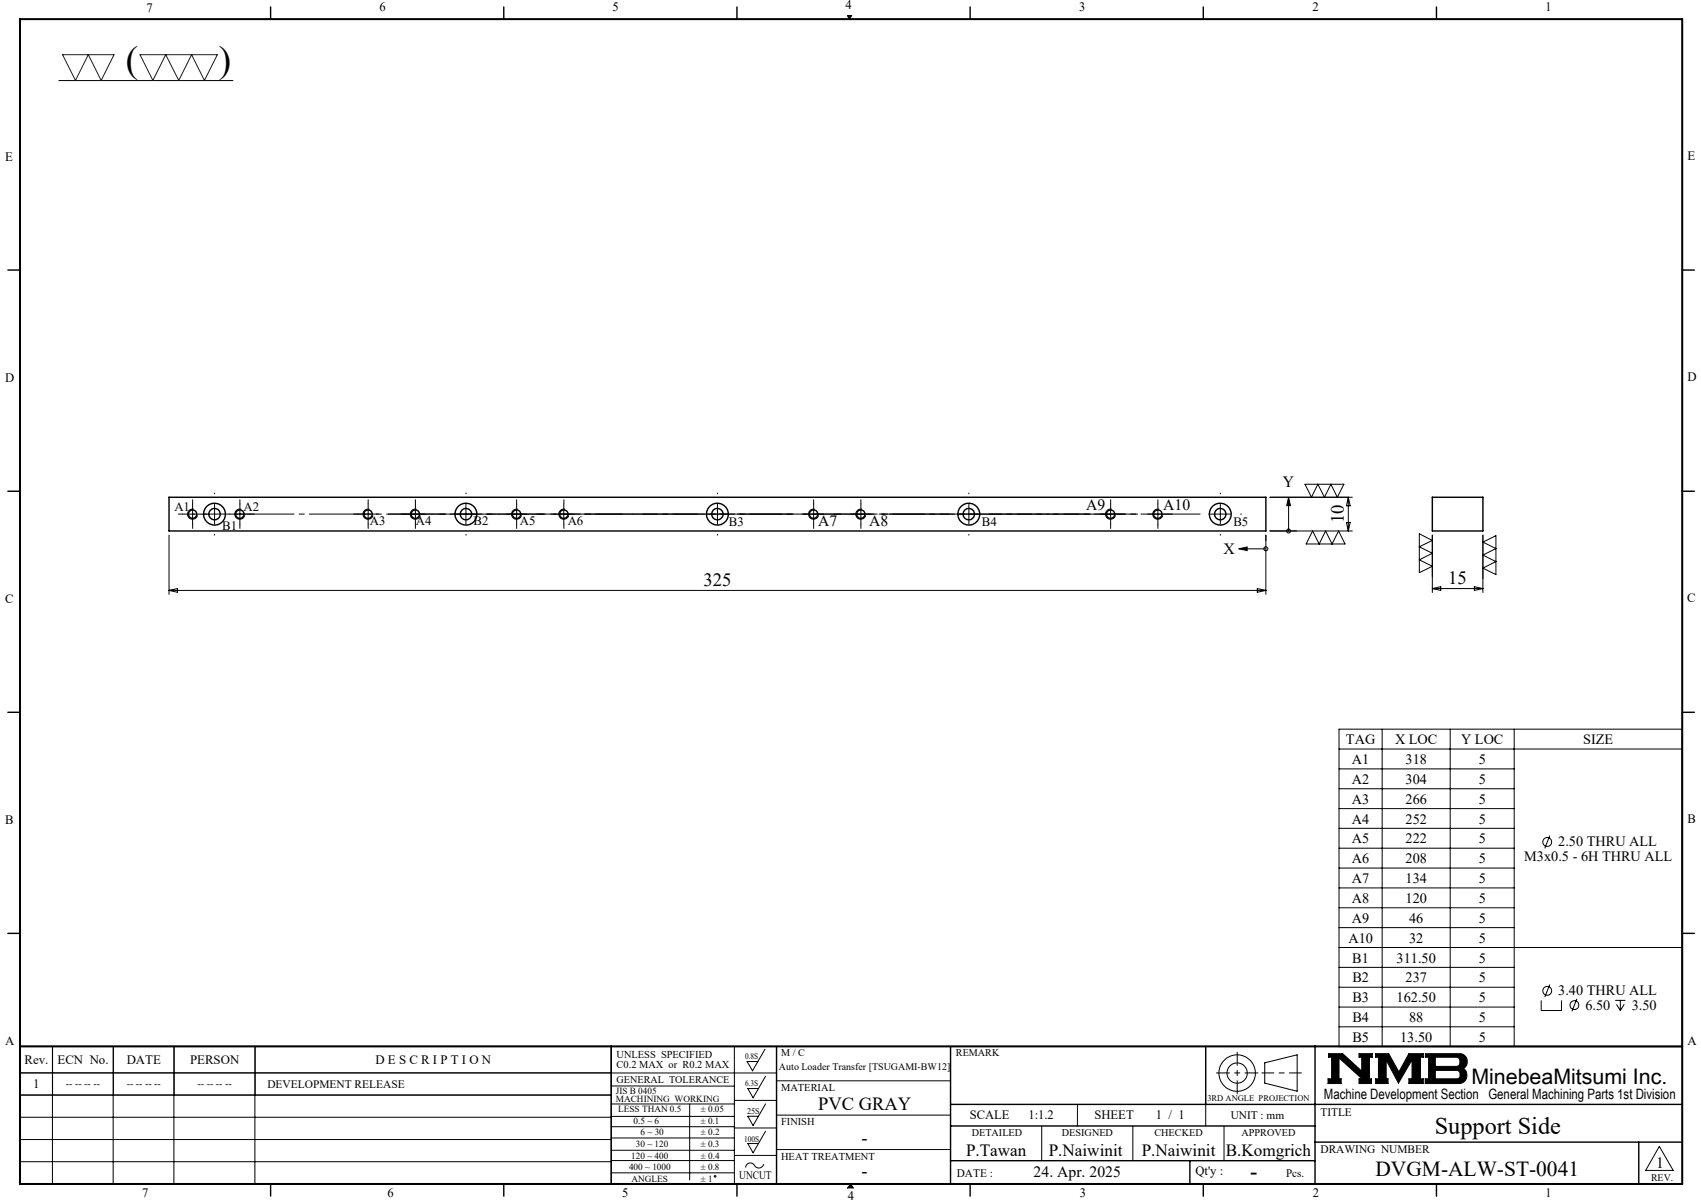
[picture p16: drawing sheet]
<svg xmlns="http://www.w3.org/2000/svg" width="420mm" height="297mm" viewBox="0 0 420 297" stroke-linecap="round" stroke-linejoin="round" font-family="sans-serif">
<defs><g id="words">
<g font-size="9.2">
<text x="31.1" y="17.7">(</text>
<text x="54" y="17.8">)</text>
</g>
<text font-size="6" x="354.3" y="280">Support Side</text>
<g font-size="5.3">
<text x="363.3" y="267.7">MinebeaMitsumi Inc.</text>
<text x="339.6" y="290.4">DVGM-ALW-ST-0041</text>
</g>
<text font-size="4.9" x="308.8" y="290.9">-</text>
<g font-size="4.6">
<text x="331.8" y="129.2" transform="rotate(-90 331.8 129.2)">10</text>
<text x="173.7" y="144.6">325</text>
<text x="357.6" y="144.2">15</text>
<text x="202" y="274.1">PVC GRAY</text>
<text x="212.7" y="282.4">-</text>
<text x="212.8" y="290.6">-</text>
</g>
<g font-size="4.2">
<text x="238.5" y="285.5">P.Tawan</text>
<text x="258.9" y="285.5">P.Naiwinit</text>
<text x="281.9" y="285.5">P.Naiwinit</text>
<text x="302.7" y="285.5">B.Komgrich</text>
</g>
<g font-size="3.9">
<text x="316.8" y="120.2">Y</text>
<text x="202" y="129.9">A7</text>
<text x="214.6" y="129.9">A8</text>
<text x="268.2" y="126">A9</text>
<text x="287.2" y="126">A10</text>
<text x="302.1" y="136.7">X</text>
<text x="255.2" y="290.6">24. Apr. 2025</text>
<text x="408.9" y="288.2">1</text>
</g>
<g font-size="3.5">
<text x="332.3" y="183.7">TAG</text>
<text x="344.4" y="183.7">X LOC</text>
<text x="360.8" y="183.7">Y LOC</text>
<text x="390.9" y="183.7">SIZE</text>
<text x="333.8" y="188.7">A1</text>
<text x="347" y="188.7">318</text>
<text x="365.1" y="188.7">5</text>
<text x="333.8" y="193.5">A2</text>
<text x="347" y="193.5">304</text>
<text x="365.1" y="193.5">5</text>
<text x="333.8" y="198.4">A3</text>
<text x="333.8" y="203.3">A4</text>
<text x="347" y="198.4">266</text>
<text x="347" y="203.3">252</text>
<text x="365.1" y="198.4">5</text>
<text x="365.1" y="203.3">5</text>
<text x="333.8" y="208.2">A5</text>
<text x="347" y="208.2">222</text>
<text x="365.1" y="208.2">5</text>
<text x="384.7" y="209">2.50 THRU ALL</text>
<text x="333.8" y="213.1">A6</text>
<text x="347" y="213.1">208</text>
<text x="365.1" y="213.1">5</text>
<text x="376.4" y="212.5">M3x0.5 - 6H THRU ALL</text>
<text x="333.8" y="218">A7</text>
<text x="347" y="218">134</text>
<text x="365.1" y="218">5</text>
<text x="333.8" y="222.9">A8</text>
<text x="333.8" y="227.8">A9</text>
<text x="347" y="222.9">120</text>
<text x="347.9" y="227.8">46</text>
<text x="365.1" y="222.9">5</text>
<text x="365.1" y="227.8">5</text>
<text x="332.9" y="232.7">A10</text>
<text x="347.9" y="232.7">32</text>
<text x="365.1" y="232.7">5</text>
<text x="333.9" y="237.7">B1</text>
<text x="344.8" y="237.7">311.50</text>
<text x="365.1" y="237.7">5</text>
<text x="333.9" y="242.5">B2</text>
<text x="347" y="242.5">237</text>
<text x="365.1" y="242.5">5</text>
<text x="384.7" y="245.7">3.40 THRU ALL</text>
<text x="333.9" y="247.4">B3</text>
<text x="344.8" y="247.4">162.50</text>
<text x="365.1" y="247.4">5</text>
<text x="391.4" y="249.2">6.50</text>
<text x="402.9" y="249.2">3.50</text>
<text x="333.9" y="252.3">B4</text>
<text x="333.9" y="257.2">B5</text>
<text x="345.7" y="257.2">13.50</text>
<text x="347.9" y="252.3">88</text>
<text x="365.1" y="252.3">5</text>
<text x="365.1" y="257.2">5</text>
<text x="326.9" y="271.4">Machine Development Section General Machining Parts 1st Division</text>
</g>
<g font-size="3.2">
<text x="36.1" y="2.9">7</text>
<text x="93.7" y="2.8">6</text>
<text x="151.3" y="2.8">5</text>
<text x="208.8" y="2.2">4</text>
<text x="266.5" y="2.8">3</text>
<text x="324.1" y="2.8">2</text>
<text x="381.6" y="2.8">1</text>
<text x="1.3" y="39.8">E</text>
<text x="416.6" y="39.5">E</text>
<text x="1.3" y="94.3">D</text>
<text x="416.6" y="94.1">D</text>
<text x="43" y="126.1">A1</text>
<text x="54.9" y="130.9">B1</text>
<text x="60.2" y="126.1">A2</text>
<text x="91.3" y="129.5">A3</text>
<text x="102.7" y="129.5">A4</text>
<text x="116.9" y="129.7">B2</text>
<text x="128.3" y="129.5">A5</text>
<text x="140.2" y="129.5">A6</text>
<text x="180" y="129.9">B3</text>
<text x="242.4" y="129.9">B4</text>
<text x="304.5" y="129.9">B5</text>
<text x="1.3" y="148.9">C</text>
<text x="416.6" y="148.7">C</text>
<text x="1.3" y="203.6">B</text>
<text x="416.6" y="203.3">B</text>
<text x="416.6" y="258">A</text>
<text x="1.3" y="258.1">A</text>
<text x="6.1" y="262.7">Rev.</text>
<text x="14.2" y="262.7">ECN No.</text>
<text x="31.3" y="262.7">DATE</text>
<text x="46.9" y="262.7">PERSON</text>
<text x="92.7" y="262.7">D E S C R I P T I O N</text>
<text x="8.2" y="268.7">1</text>
<text x="239.4" y="276.2">SCALE</text>
<text x="253.9" y="276.2">1:1.2</text>
<text x="270.2" y="276.2">SHEET</text>
<text x="285.4" y="276.2">1 / 1</text>
<text x="295.2" y="290.1">Qt'y :</text>
<text x="35.1" y="295.5">7</text>
<text x="95.7" y="295.6">6</text>
<text x="153.6" y="295.6">5</text>
<text x="209.3" y="296.3">4</text>
<text x="266.6" y="295.6">3</text>
<text x="324.2" y="295.6">2</text>
<text x="381.6" y="295.6">1</text>
</g>
<g font-size="2.8">
<text x="66" y="268.6">DEVELOPMENT RELEASE</text>
<text x="326" y="275.4">TITLE</text>
<text x="303.9" y="276.2">UNIT : mm</text>
<text x="326" y="284.7">DRAWING NUMBER</text>
<text x="182.5" y="291.2">UNCUT</text>
<text x="236.3" y="290.7">DATE :</text>
<text x="317.6" y="290.6">Pcs.</text>
</g>
<g font-size="2.6">
<text x="152.2" y="261.3">UNLESS SPECIFIED</text>
<text x="152.2" y="263.7">C0.2 MAX or R0.2 MAX</text>
<text x="192.9" y="269.4">MATERIAL</text>
<text x="192.9" y="277.7">FINISH</text>
<text x="192.9" y="286.3">HEAT TREATMENT</text>
</g>
<g font-size="2.5">
<text x="192.9" y="260.7">M / C</text>
<text x="236" y="260.7">REMARK</text>
<text x="16.3" y="268.5">-- -- -- --</text>
<text x="31.3" y="268.5">-- -- -- --</text>
<text x="48.8" y="268.5">-- -- -- --</text>
<text x="152.3" y="267.3">GENERAL TOLERANCE</text>
<text x="192.3" y="264.2">Auto Loader Transfer [TSUGAMI-BW12]</text>
<text x="239.9" y="280.5">DETAILED</text>
<text x="262.2" y="280.5">DESIGNED</text>
<text x="285.1" y="280.5">CHECKED</text>
<text x="306.6" y="280.5">APPROVED</text>
<text x="407.7" y="291.5">REV.</text>
</g>
<g font-size="2.3">
<text x="152.1" y="270">JIS B 0405</text>
<text x="152.1" y="272.1">MACHINING WORKING</text>
<text x="152.7" y="274.6">LESS THAN 0.5</text>
<text x="173" y="274.6">± 0.05</text>
<text x="156.4" y="277.4">0.5 ~ 6</text>
<text x="158.1" y="280.3">6 ~ 30</text>
<text x="173" y="277.4">± 0.1</text>
<text x="173" y="280.3">± 0.2</text>
<text x="155.9" y="286">120 ~ 400</text>
<text x="157" y="283.2">30 ~ 120</text>
<text x="173" y="283.2">± 0.3</text>
<text x="173" y="286">± 0.4</text>
<text x="155.3" y="288.9">400 ~ 1000</text>
<text x="155.9" y="291.7">ANGLES</text>
<text x="173" y="288.9">± 0.8</text>
<text x="173" y="291.7">± 1</text>
</g>
<g font-size="2.1">
<text x="184" y="261.5">0.8S</text>
<text x="184" y="268.1">6.3S</text>
<text x="184.5" y="275">25S</text>
<text x="298.1" y="271.8">3RD ANGLE PROJECTION</text>
<text x="183.7" y="281.9">100S</text>
</g>
</g></defs>
<g fill="none" stroke="#000" stroke-width=".25">
<path d="M14.5 19.9h43M209.2 3.8h1.1l-.6 .9zM322.2 119.6h9.6l-1.6 3.2-1.6-3.2-1.6 3.2-1.6-3.2-1.6 3.2zM41.7 132.1v14.7M45 126.9h5.1M47.6 124.4v5M47.9 125.7a1.25 1.25 0 0 0-1.6 .9 1.25 1.25 0 0 0 .9 1.5 1.25 1.25 0 0 0 1.6-.9M56.7 126.9h5M59.2 124.4v5M59.5 125.7a1.25 1.25 0 0 0-1.5 .9 1.25 1.25 0 0 0 .9 1.5 1.25 1.25 0 0 0 1.5-.9M91.2 125.7a1.25 1.25 0 0 0-1.5 .9 1.25 1.25 0 0 0 .8 1.5 1.25 1.25 0 0 0 1.6-.9M102.9 125.7a1.25 1.25 0 0 0-1.6 .9 1.25 1.25 0 0 0 .9 1.5 1.25 1.25 0 0 0 1.6-.9"/>
<path d="M112.5 126.9h5M115 124.4v5M125.1 126.9h4.9M127.6 124.4v5M127.9 125.7a1.25 1.25 0 0 0-1.6 .9 1.25 1.25 0 0 0 .9 1.5 1.25 1.25 0 0 0 1.6-.9M136.7 126.9h5M139.2 124.4v5M139.5 125.7a1.25 1.25 0 0 0-1.5 .9 1.25 1.25 0 0 0 .9 1.5 1.25 1.25 0 0 0 1.5-.9M201.2 125.7a1.25 1.25 0 0 0-1.5 .9 1.25 1.25 0 0 0 .9 1.5 1.25 1.25 0 0 0 1.5-.9M212.9 125.7a1.25 1.25 0 0 0-1.6 .9 1.25 1.25 0 0 0 .9 1.5 1.25 1.25 0 0 0 1.5-.9M274.5 125.7a1.25 1.25 0 0 0-1.5 .9 1.25 1.25 0 0 0 .9 1.5 1.25 1.25 0 0 0 1.5-.9M286.2 125.7a1.25 1.25 0 0 0-1.5 .9 1.25 1.25 0 0 0 .9 1.5 1.25 1.25 0 0 0 1.5-.9"/>
<path d="M305.8 135.5l2.1-.5v.9zM307.9 135.5h4.7M312.6 132.1v14.7M313.5 131.1h20.4M313.5 122.8h20.4M318.2 124.8v6.3M318.2 122.7l.4 2.1h-.9zM324.1 131.1l1.6 3.2 1.6-3.2 1.6 3.2 1.6-3.2 1.6 3.2h-9.6zM332.5 129h.9l-.5 2.1zM332.9 122.8v8.3M332.9 122.8l.5 2.1h-.9zM350.4 131.8l3.3 1.6-3.3 1.6 3.3 1.6-3.3 1.6 3.3 1.6-3.3 1.6z"/>
<path d="M353.7 132.1v14.2M366.1 132.1v14.2M366.1 133.8l3.3-1.5v9.5l-3.3-1.5 3.3-1.7-3.3-1.5 3.3-1.7zM41.7 145.8h270.9M41.7 145.8l2.1-.5v.9zM310.4 145.3l2.2 .5-2.2 .4zM353.7 145.3h12.4M353.7 145.3l2-.5v1zM364 144.8l2.1 .5-2.1 .5zM330.6 180h84.8v78.4h-84.8zM330.6 189.8h43.3M330.6 194.7h43.3"/>
<path d="M330.6 199.6h43.3M330.6 184.9h84.8M341.3 180v78.4M358.1 180v78.4M373.9 180v78.4M330.6 204.5h43.3M330.6 209.4h43.3M330.6 214.3h43.3M330.6 219.2h43.3M382.7 206.3l-1.3 3.1M330.6 224.1h43.3M330.6 229h43.3"/>
<path d="M330.6 233.9h84.8M330.6 238.8h43.3M13 258.3l-.1 34M27.9 258.3v34M28 258.3v12M42.9 258.3v34M43 258.3v12M62.9 258.3v34M63 258.3v12M181.3 258.3v34M188.9 259l-3.1 5.4-1.3-2.3h2.6M330.6 243.7h43.3"/>
<path d="M330.6 248.6h43.3M330.6 253.5h43.3M380.5 247v2.5h5.1v-2.5M382.7 243.1l-1.3 3.1M389.4 246.6l-1.3 3.1M398.8 247h2.5M399.1 248l1 1.5M400.1 247v2.5M401 248l-.9 1.5M4.9 264.9h186.8M4.9 270.4h146M4.9 275.8h146"/>
<path d="M150.9 278.2h30.4M150.9 275.6h30.4M150.9 272.6h30.4M150.9 268.1h30.4M151 270.3h-146v-12h146l-.1 34M170.3 272.6v18.7M181.3 271.7h10.4M181.3 278.5h10.4M189 272.6l-3.1 5.3-1.3-2.3h2.7M189 279.3l-3.1 5.3-1.3-2.3h2.7M189 265.7l-3.1 5.3-1.3-2.3h2.7M191.7 266.8h43"/>
<path d="M191.7 275.3h43M257.2 278v8.6M266 272.7v5.3M279.7 278v8.6M297.7 272.7v5.3M302.2 278v8.6M312.3 262.4l8-2v9l-8-2zM328 260.1h3.5l4.7 4.3v-3.4h-.6v-.9h3.2v.9h-.7v5.3h.5v1.2h-3v-1.2h.7l-5.7-5.1v5.1h.6v1.2h-3.3v-1.2h.9v-5.3h-.8zM339.7 260.1h3.2l2.5 4.6 2.5-4.6h3.5v.9h-.7v5.3h.7v1.2h-3.5v-1.2h.8v-4.6l-3.4 5.7-3-5.7v4.6h.4v1.2h-3v-1.2h.7v-5.3h-.7zM351.9 260.1h8.4a1.97 1.97 0 0 1 1.9 1.5 1.97 1.97 0 0 1-.9 2.2 2.03 2.03 0 0 1 .8 2.2 2.03 2.03 0 0 1-1.8 1.5h-8.4v-1.2h.8v-5.3h-.8zM354.4 261h5.4l.6 .5 .1 1a.84 .84 0 0 1-.8 .8h-5.3zM354.4 264.3h5.4l.6 .4 .1 1a.79 .79 0 0 1-.8 .6h-5.3z"/>
<path d="M4.9 281.3h146M4.9 286.8h146M150.9 280.9h30.4M150.9 286.5h30.4M150.9 284h30.4M150.9 289.6h30.4M181.3 285.3h10.4M188.6 287.4a1.29 1.29 0 0 1-1.2 1 1.29 1.29 0 0 1-1.3-.9 1.14 1.14 0 0 0-1.3-.3 1.14 1.14 0 0 0-.7 1.1M191.7 283.8h43M210 292.3l.7 1M409.7 283l3.4 6h-6.8z"/>
<circle cx="312.5" cy="135.5" r=".48"/>
<circle cx="318.2" cy="131.1" r=".5"/>
<circle cx="382" cy="207.9" r="1.09"/>
<circle cx="382" cy="244.6" r="1.08"/>
<circle cx="388.8" cy="248.1" r="1.09"/>
<circle cx="305.5" cy="264.9" r="2.51"/>
<circle cx="305.5" cy="264.9" r="4.5"/>
<circle cx="176.6" cy="290.4" r=".2"/>
</g>
<path d="M311.6 264.9h9.7" fill="none" stroke="#000" stroke-width=".25" stroke-dasharray="15.2 1.3 1.3 1.3" stroke-dashoffset="12.3"/>
<path d="M305.5 259.8v10.2M300.4 264.9h10.2" fill="none" stroke="#000" stroke-width=".25" stroke-dasharray="15.2 1.3 1.3 1.3" stroke-dashoffset="12"/>
<g fill="none" stroke="#000" stroke-width=".35">
<path d="M66.8 1.7v3M124.4 1.7v3M182 1.7v3M239.5 1.7v3M297.1 1.7v3M354.7 1.7v3M1.9 66.7h3M415.4 66.7h3M1.9 121.3h3M41.7 122.8h270.9v8.3h-270.9zM353.7 122.8h12.4v8.3h-12.4zM415.4 121.3h3"/>
<path d="M1.9 175.9h3M415.4 175.9h3M1.9 230.4h3M415.4 230.4h3M150.9 258.3v34M191.7 258.3v34M234.7 258.3v34M297.7 258.3v14.4M324.7 258.3v34M234.7 272.7h180.7M234.7 278h90M66.8 292.3v3"/>
<path d="M124.4 292.3v3M182 292.3v3M234.7 286.6h90M239.5 292.3v3M293.8 286.6v5.7M297.1 292.3v3M324.7 282h90.7M354.7 292.3v3M404.6 282v10.3"/>
<circle cx="47.6" cy="126.9" r="1.06"/>
<circle cx="53" cy="126.9" r="1.42"/>
<circle cx="53" cy="126.9" r="2.71"/>
<circle cx="59.2" cy="126.9" r="1.05"/>
<circle cx="90.9" cy="126.9" r="1.05"/>
<circle cx="102.5" cy="126.9" r="1.06"/>
<circle cx="115" cy="126.9" r="2.72"/>
<circle cx="115" cy="126.9" r="1.42"/>
<circle cx="127.6" cy="126.9" r="1.05"/>
<circle cx="139.2" cy="126.9" r="1.05"/>
<circle cx="177.1" cy="127" r="2.71"/>
<circle cx="177.1" cy="126.9" r="1.42"/>
<circle cx="200.9" cy="126.9" r="1.05"/>
<circle cx="212.6" cy="126.9" r="1.04"/>
<circle cx="239.2" cy="127" r="2.71"/>
<circle cx="239.2" cy="126.9" r="1.42"/>
<circle cx="274.2" cy="126.9" r="1.04"/>
<circle cx="285.9" cy="126.9" r="1.06"/>
<circle cx="301.3" cy="126.9" r="2.71"/>
<circle cx="301.3" cy="126.9" r="1.42"/>
</g>
<path d="M4.9 4.7h410.5v287.6h-410.5zM4.9 258.3h410.5" fill="none" stroke="#000" stroke-width=".5"/>
<path d="M210 292.3l-.7 1h1.4" fill="none" stroke="#00f" stroke-width=".25"/>
<g fill="#000">
<path d="M210 292.3l.7 1h-1.4z"/>
<path d="M209.2 3.8l.5 .9 .6-.9zM328 260.1v.9h.8v5.3h-.9v1.2h3.3v-1.2h-.6v-5.1l5.7 5.1h-.7v1.2h3v-1.2h-.5v-5.3h.7v-.9h-3.2v.9h.6v3.4l-4.7-4.3zM351.9 260.1v.9h.8v5.3h-.8v1.2h8.6l.7-.2 .6-.5 .4-.8v-.8l-.3-.8-.6-.6 .8-.8 .2-1.3-.5-.9-.5-.5-.6-.2zM354.4 264.3h5.4l.6 .4 .1 1-.6 .6h-5.5zM354.4 261l5.5 .1 .5 .5v1.1l-.3 .5-.3 .1h-5.4zM339.7 260.1v.9h.7v5.3h-.7v1.2h3v-1.2h-.4v-4.6l3 5.7 3.4-5.7v4.6h-.8v1.2h3.5v-1.2h-.7v-5.3h.7v-.9h-3.5l-2.5 4.6-2.5-4.6z" fill-rule="evenodd"/>
</g>
<path d="M15.5 13.5h12.7l-3.2 6.4-3.2-6.4-3.2 6.4zM34.6 13.5h19.1l-3.2 6.4-3.2-6.4-3.2 6.4-3.2-6.4-3.2 6.4z" fill="none" stroke="#191924" stroke-width=".25"/>
<g fill="none" stroke="#000" stroke-width=".25" stroke-dasharray="15.2 1.3 1.3 1.3">
<path d="M45.1 126.9h-1.1M47.6 124.4v-1M47.6 129.4v1.1M48 126.9h-.2M50.1 126.9h1M53 126.9v-2.5M53 126.9h-2.5M53 126.9v2.5M53 126.9h2.5M53 121.9v-.2M53 131.9v.2M56.7 126.9h-1"/>
<path d="M59.2 124.4v-1M59.2 129.4v1.1M61.7 126.9h1.1M88.4 126.9h-1M90.9 126.9v-2.5M90.9 126.9h-2.5M90.9 126.9v2.5M90.9 126.9h2.5M90.9 124.4v-1M90.9 129.4v1.1M100.1 126.9h-1.1M102.6 126.9v-2.5"/>
<path d="M102.6 126.9h-2.5M102.6 126.9v2.5M102.6 126.9h2.5M102.6 124.4v-1M102.6 129.4v1.1M115.1 121.9v-.2M115.1 131.9v.2M127.6 124.4v-1M127.6 129.4v1.1M139.2 124.4v-1M139.2 129.4v1.1M177.2 126.9v-2.5"/>
<path d="M177.2 126.9h-2.5M177.2 126.9v2.5M177.2 126.9h2.5M177.2 121.9v-.2M177.2 131.9v.2M200.9 126.9v-2.5M200.9 126.9h-2.5M200.9 126.9v2.5M200.9 126.9h2.5M200.9 124.4v-1M200.9 129.4v1.1M212.6 126.9v-2.5"/>
<path d="M212.6 126.9h-2.5M212.6 126.9v2.5M212.6 126.9h2.5M212.6 124.4v-1M212.6 129.4v1.1M239.2 126.9v-2.5M239.2 126.9h-2.5M239.2 126.9v2.5M239.2 126.9h2.5M239.2 121.9v-.2M239.2 131.9v.2M274.2 126.9v-2.5"/>
<path d="M274.2 126.9h-2.5M274.2 126.9v2.5M274.2 126.9h2.5M274.2 124.4v-1M274.2 129.4v1.1M276.7 126.9h1.1M285.9 126.9v-2.5M285.9 126.9h-2.5M285.9 126.9v2.5M285.9 126.9h2.5M285.9 124.4v-1M285.9 129.4v1.1"/>
<path d="M288.4 126.9h1M301.3 126.9v-2.5M301.3 126.9h-2.5M301.3 126.9v2.5M301.3 126.9h2.5M301.3 121.9v-.2M301.3 131.9v.2M306.3 126.9h.2"/>
</g>
<path d="M58 126.9h52.1M120.1 126.9h52.1M182.2 126.9h52M244.2 126.9h52.1" fill="none" stroke="#000" stroke-width=".25" stroke-dasharray="15.2 1.3 1.3 1.3" stroke-dashoffset=".6"/>
<path d="M95.9 126.9h26.7M107.6 126.9h26.6" fill="none" stroke="#000" stroke-width=".25" stroke-dasharray="15.2 1.3 1.3 1.3" stroke-dashoffset="3.8"/>
<path d="M132.6 126.9h63.3M144.2 126.9h63.4M205.9 126.9h63.3M217.6 126.9h63.3" fill="none" stroke="#000" stroke-width=".25" stroke-dasharray="15.2 1.3 1.3 1.3" stroke-dashoffset="4.5"/>
<path d="M305.8 135.5l2.1-.5v.9zM318.2 122.7l.4 2.1h-.9z" fill="#000"/>
<use href="#words"/>
</svg>
